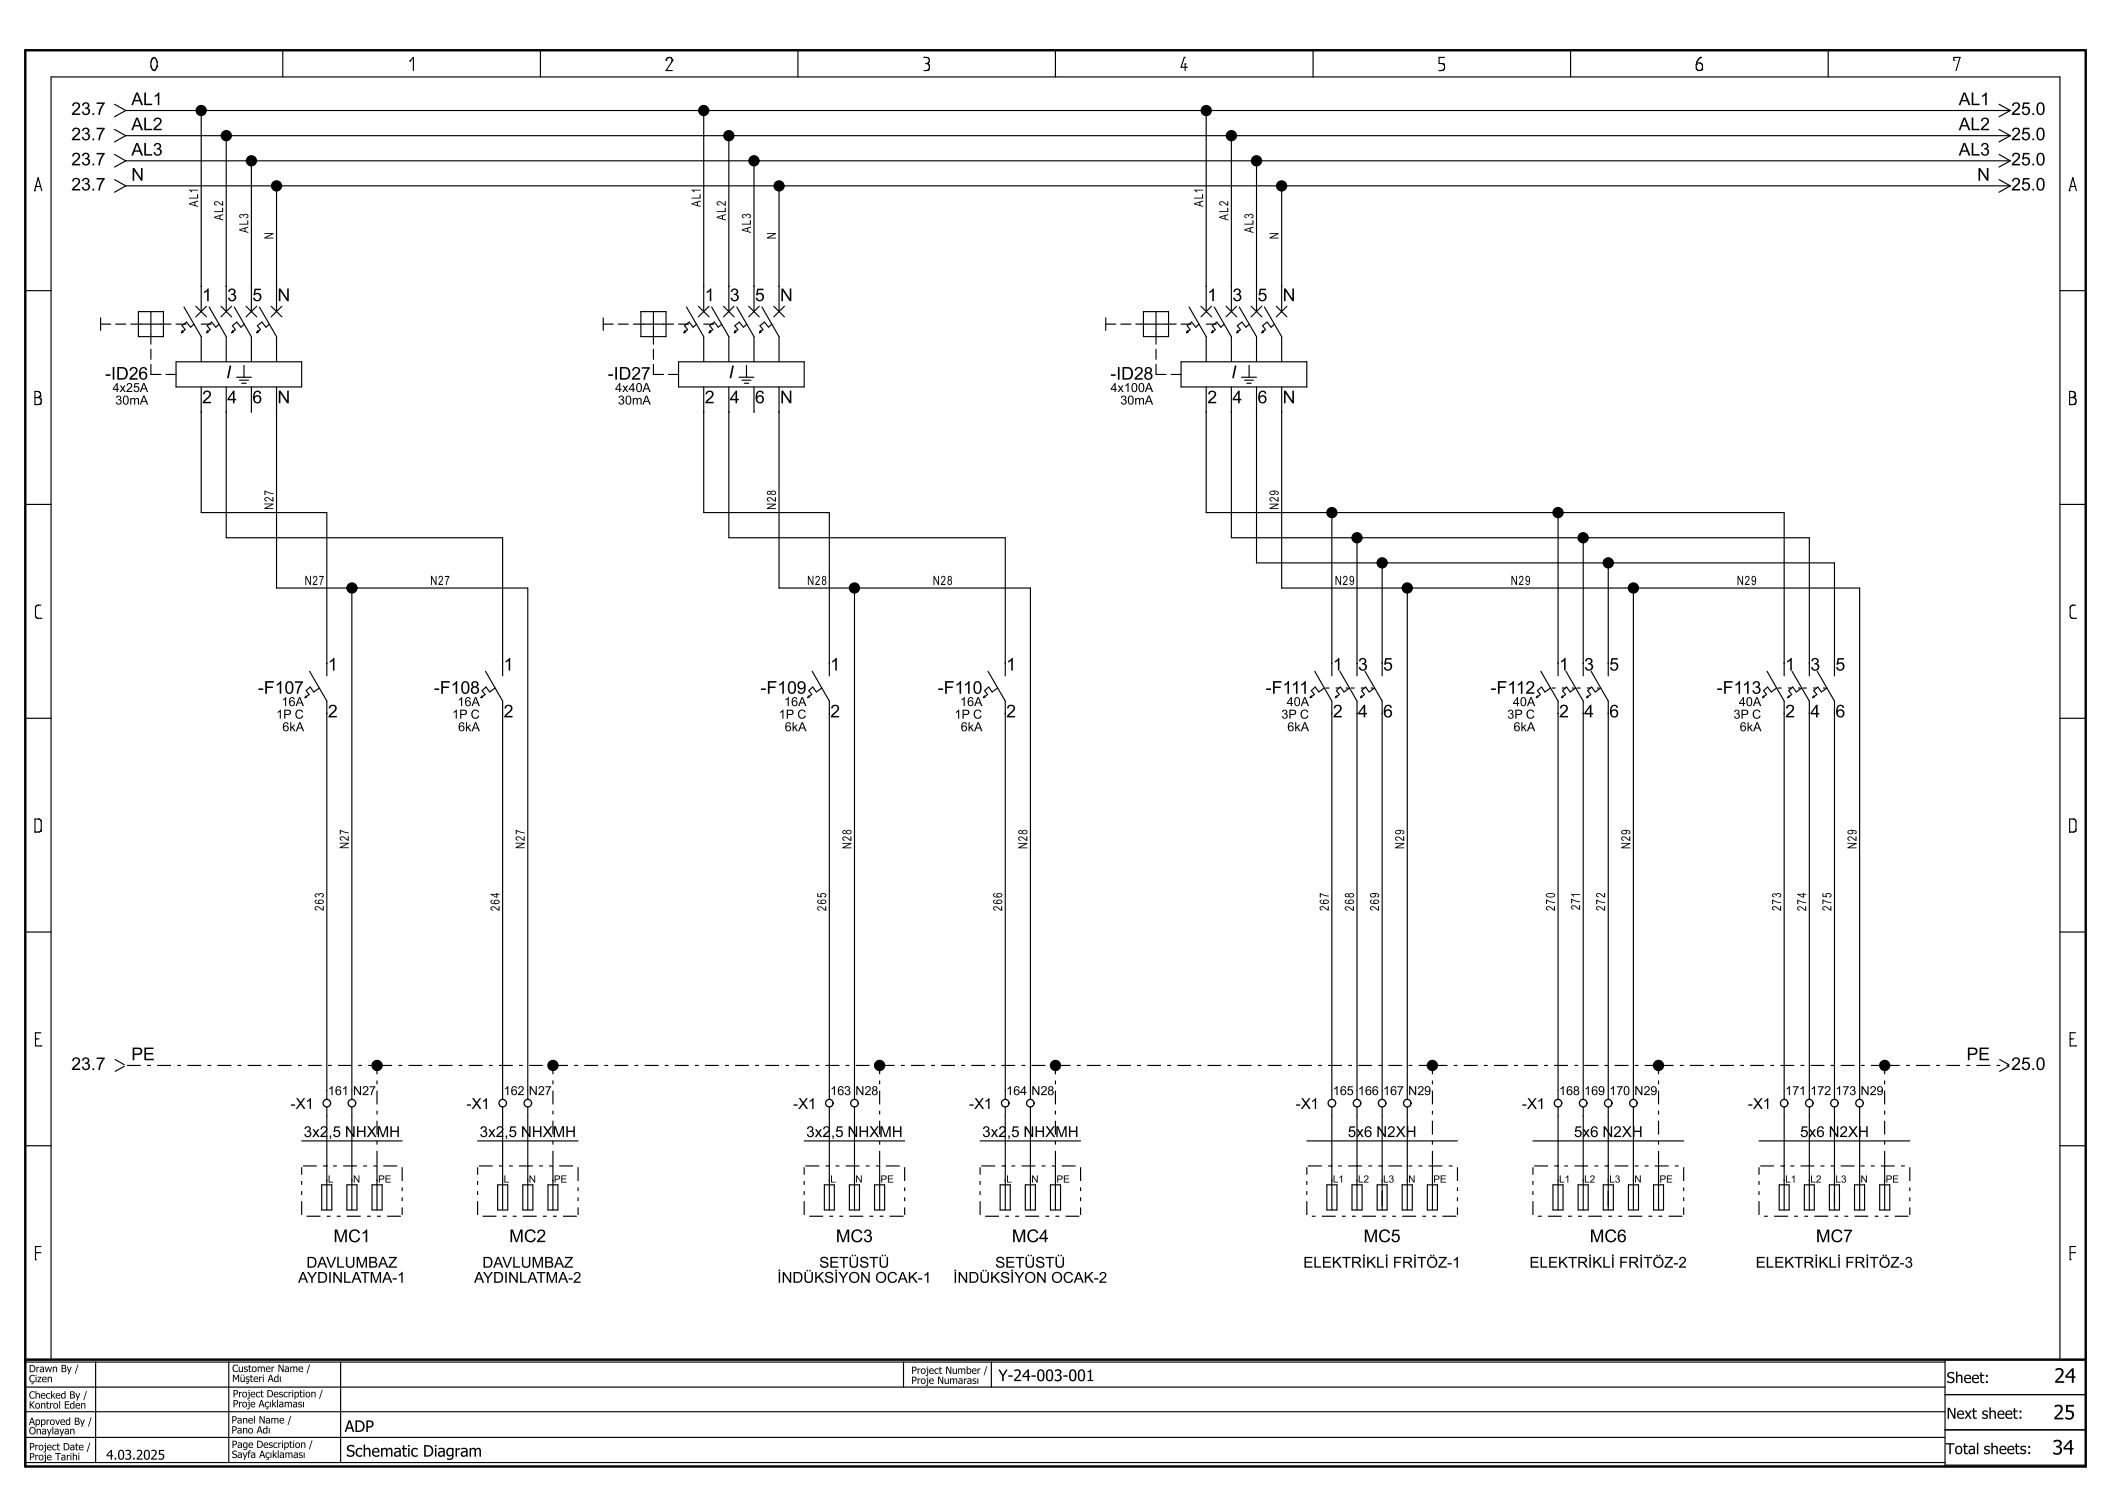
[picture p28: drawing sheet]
<svg xmlns="http://www.w3.org/2000/svg" width="420mm" height="297mm" viewBox="0 0 420 297" stroke-linecap="round" stroke-linejoin="round" font-family="sans-serif">
<defs><g id="words">
<g font-size="4">
<text x="408.7" y="275.1">24</text>
<text x="408.5" y="282.4">25</text>
<text x="408.3" y="289.4">34</text>
</g>
<g font-size="3.5">
<text x="14.2" y="22.9">23.7</text>
<text x="26.1" y="20.9">AL1</text>
<text x="389.7" y="20.9">AL1</text>
<text x="400.1" y="22.9">25.0</text>
<text x="14.2" y="27.9">23.7</text>
<text x="26.1" y="25.9">AL2</text>
<text x="389.7" y="25.9">AL2</text>
<text x="400.1" y="27.9">25.0</text>
<text x="14.2" y="32.9">23.7</text>
<text x="26.1" y="35.9">N</text>
<text x="26.1" y="31">AL3</text>
<text x="389.7" y="31">AL3</text>
<text x="393.4" y="35.9">N</text>
<text x="400.1" y="32.9">25.0</text>
<text x="14.2" y="37.9">23.7</text>
<text x="400.1" y="37.9">25.0</text>
<text x="40.2" y="59.9">1</text>
<text x="45.2" y="59.9">3</text>
<text x="50.2" y="59.9">5</text>
<text x="55.2" y="59.9">N</text>
<text x="140.2" y="59.9">1</text>
<text x="145.2" y="59.9">3</text>
<text x="150.2" y="59.9">5</text>
<text x="155.2" y="59.9">N</text>
<text x="240.2" y="59.9">1</text>
<text x="245.2" y="59.9">3</text>
<text x="250.2" y="59.9">5</text>
<text x="255.2" y="59.9">N</text>
<text x="20.9" y="75.5">-ID26</text>
<text x="45" y="75.2">I</text>
<text x="120.9" y="75.5">-ID27</text>
<text x="144.9" y="75.2">I</text>
<text x="220.9" y="75.5">-ID28</text>
<text x="244.9" y="75.2">I</text>
<text x="40.2" y="80.2">2</text>
<text x="45.2" y="80.2">4</text>
<text x="50.2" y="80.2">6</text>
<text x="55.2" y="80.2">N</text>
<text x="140.2" y="80.2">2</text>
<text x="145.2" y="80.2">4</text>
<text x="150.2" y="80.2">6</text>
<text x="155.2" y="80.2">N</text>
<text x="240.2" y="80.2">2</text>
<text x="245.2" y="80.2">4</text>
<text x="250.2" y="80.2">6</text>
<text x="255.2" y="80.2">N</text>
<text x="65.2" y="133.4">1</text>
<text x="100.2" y="133.4">1</text>
<text x="165.2" y="133.4">1</text>
<text x="200.2" y="133.4">1</text>
<text x="265.2" y="133.4">1</text>
<text x="270.2" y="133.4">3</text>
<text x="275.2" y="133.4">5</text>
<text x="310.2" y="133.4">1</text>
<text x="315.2" y="133.4">3</text>
<text x="320.2" y="133.4">5</text>
<text x="355.2" y="133.4">1</text>
<text x="360.2" y="133.4">3</text>
<text x="365.2" y="133.4">5</text>
<text x="51.3" y="138">-F107</text>
<text x="65.2" y="142.7">2</text>
<text x="86.3" y="138">-F108</text>
<text x="100.2" y="142.7">2</text>
<text x="151.3" y="138">-F109</text>
<text x="165.2" y="142.7">2</text>
<text x="186.6" y="138">-F110</text>
<text x="200.2" y="142.7">2</text>
<text x="251.8" y="138">-F111</text>
<text x="265.2" y="142.7">2</text>
<text x="270.2" y="142.7">4</text>
<text x="275.2" y="142.7">6</text>
<text x="296.5" y="138">-F112</text>
<text x="310.2" y="142.7">2</text>
<text x="315.2" y="142.7">4</text>
<text x="320.2" y="142.7">6</text>
<text x="341.5" y="138">-F113</text>
<text x="355.2" y="142.7">2</text>
<text x="360.2" y="142.7">4</text>
<text x="365.2" y="142.7">6</text>
<text x="14.2" y="212.9">23.7</text>
<text x="26.1" y="210.9">PE</text>
<text x="391.2" y="210.9">PE</text>
<text x="400.1" y="212.9">25.0</text>
<text x="66.3" y="247.1">MC1</text>
<text x="101.3" y="247.1">MC2</text>
<text x="166.3" y="247.1">MC3</text>
<text x="201.3" y="247.1">MC4</text>
<text x="271.3" y="247.1">MC5</text>
<text x="316.3" y="247.1">MC6</text>
<text x="361.3" y="247.1">MC7</text>
</g>
<g font-size="3.2">
<text x="198.6" y="274.7">Y-24-003-001</text>
<text x="68.6" y="284.9">ADP</text>
<text x="68.9" y="289.8">Schematic Diagram</text>
</g>
<g font-size="3">
<text x="57.8" y="220.6">-X1</text>
<text x="92.8" y="220.6">-X1</text>
<text x="157.8" y="220.6">-X1</text>
<text x="192.8" y="220.6">-X1</text>
<text x="257.8" y="220.6">-X1</text>
<text x="302.8" y="220.6">-X1</text>
<text x="347.7" y="220.6">-X1</text>
<text x="60.4" y="226.2">3x2</text>
<text x="65.3" y="226.2">,5 N</text>
<text x="70.8" y="226.2">HXMH</text>
<text x="95.4" y="226.2">3x2</text>
<text x="100.3" y="226.2">,5 N</text>
<text x="105.8" y="226.2">HXMH</text>
<text x="160.4" y="226.2">3x2</text>
<text x="165.3" y="226.2">,5 N</text>
<text x="170.8" y="226.2">HXMH</text>
<text x="195.4" y="226.2">3x2</text>
<text x="200.3" y="226.2">,5 N</text>
<text x="205.8" y="226.2">HXMH</text>
<text x="268.1" y="226.2">5x6 N2XH</text>
<text x="313.1" y="226.2">5x6 N2XH</text>
<text x="358.1" y="226.2">5x6 N2XH</text>
<text x="59.3" y="255.2">AYDINLATMA-1</text>
<text x="61" y="252.2">DAVLUMBAZ</text>
<text x="94.3" y="255.2">AYDINLATMA-2</text>
<text x="96" y="252.2">DAVLUMBAZ</text>
<text x="154.6" y="255.2">İNDÜKSİYON OCAK-1</text>
<text x="163" y="252.2">SETÜSTÜ</text>
<text x="189.7" y="255.2">İNDÜKSİYON OCAK-2</text>
<text x="198" y="252.2">SETÜSTÜ</text>
<text x="259.3" y="252.2">ELEKTRİKLİ FRİTÖZ-1</text>
<text x="304.3" y="252.2">ELEKTRİKLİ FRİTÖZ-2</text>
<text x="349.3" y="252.2">ELEKTRİKLİ FRİTÖZ-3</text>
<text x="387.3" y="275.1">Sheet:</text>
<text x="387.3" y="282.2">Next sheet:</text>
<text x="387.1" y="289.3">Total sheets:</text>
</g>
<text font-size="2.7" x="21.1" y="290.4">4.03.2025</text>
<g font-size="2.5">
<text x="39.4" y="41.2" transform="rotate(-90 39.4 41.2)">AL1</text>
<text x="139.4" y="41.2" transform="rotate(-90 139.4 41.2)">AL1</text>
<text x="239.4" y="41.2" transform="rotate(-90 239.4 41.2)">AL1</text>
<text x="44.4" y="43.9" transform="rotate(-90 44.4 43.9)">AL2</text>
<text x="49.4" y="46.3" transform="rotate(-90 49.4 46.3)">AL3</text>
<text x="54.4" y="47.6" transform="rotate(-90 54.4 47.6)">N</text>
<text x="144.4" y="43.9" transform="rotate(-90 144.4 43.9)">AL2</text>
<text x="149.4" y="46.3" transform="rotate(-90 149.4 46.3)">AL3</text>
<text x="154.4" y="47.6" transform="rotate(-90 154.4 47.6)">N</text>
<text x="244.4" y="43.9" transform="rotate(-90 244.4 43.9)">AL2</text>
<text x="249.4" y="46.3" transform="rotate(-90 249.4 46.3)">AL3</text>
<text x="254.4" y="47.6" transform="rotate(-90 254.4 47.6)">N</text>
<text x="22.4" y="78">4x25A</text>
<text x="122.4" y="78">4x40A</text>
<text x="220.9" y="78">4x100A</text>
<text x="22.9" y="80.5">30m</text>
<text x="122.9" y="80.5">30m</text>
<text x="222.9" y="80.5">30m</text>
<text x="54.4" y="101.4" transform="rotate(-90 54.4 101.4)">N27</text>
<text x="154.4" y="101.4" transform="rotate(-90 154.4 101.4)">N28</text>
<text x="254.4" y="101.4" transform="rotate(-90 254.4 101.4)">N29</text>
<text x="60.6" y="116.4">N27</text>
<text x="85.6" y="116.4">N27</text>
<text x="160.6" y="116.4">N28</text>
<text x="185.6" y="116.4">N28</text>
<text x="265.6" y="116.4">N29</text>
<text x="300.6" y="116.4">N29</text>
<text x="345.5" y="116.4">N29</text>
<text x="54.9" y="143">1P C</text>
<text x="56" y="140.5">16A</text>
<text x="90" y="143">1P C</text>
<text x="91" y="140.5">16A</text>
<text x="154.9" y="143">1P C</text>
<text x="156" y="140.5">16A</text>
<text x="189.9" y="143">1P C</text>
<text x="191" y="140.5">16A</text>
<text x="254.9" y="143">3P C</text>
<text x="256" y="140.5">40A</text>
<text x="299.9" y="143">3P C</text>
<text x="301" y="140.5">40A</text>
<text x="344.9" y="143">3P C</text>
<text x="345.9" y="140.5">40A</text>
<text x="56.2" y="145.5">6kA</text>
<text x="91.1" y="145.5">6kA</text>
<text x="156.1" y="145.5">6kA</text>
<text x="191.1" y="145.5">6kA</text>
<text x="256.1" y="145.5">6kA</text>
<text x="301.1" y="145.5">6kA</text>
<text x="346.1" y="145.5">6kA</text>
<text x="69.4" y="168.9" transform="rotate(-90 69.4 168.9)">N27</text>
<text x="104.4" y="168.9" transform="rotate(-90 104.4 168.9)">N27</text>
<text x="169.4" y="168.9" transform="rotate(-90 169.4 168.9)">N28</text>
<text x="204.4" y="168.9" transform="rotate(-90 204.4 168.9)">N28</text>
<text x="279.4" y="168.9" transform="rotate(-90 279.4 168.9)">N29</text>
<text x="324.4" y="168.9" transform="rotate(-90 324.4 168.9)">N29</text>
<text x="369.4" y="168.9" transform="rotate(-90 369.4 168.9)">N29</text>
<text x="64.4" y="181.2" transform="rotate(-90 64.4 181.2)">263</text>
<text x="99.4" y="181.2" transform="rotate(-90 99.4 181.2)">264</text>
<text x="164.4" y="181.2" transform="rotate(-90 164.4 181.2)">265</text>
<text x="199.4" y="181.2" transform="rotate(-90 199.4 181.2)">266</text>
<text x="264.4" y="181.2" transform="rotate(-90 264.4 181.2)">267</text>
<text x="269.4" y="181.2" transform="rotate(-90 269.4 181.2)">268</text>
<text x="274.4" y="181.2" transform="rotate(-90 274.4 181.2)">269</text>
<text x="309.4" y="181.2" transform="rotate(-90 309.4 181.2)">270</text>
<text x="314.4" y="181" transform="rotate(-90 314.4 181)">271</text>
<text x="319.4" y="181.2" transform="rotate(-90 319.4 181.2)">272</text>
<text x="354.4" y="181.2" transform="rotate(-90 354.4 181.2)">273</text>
<text x="359.4" y="181.2" transform="rotate(-90 359.4 181.2)">274</text>
<text x="364.4" y="181.2" transform="rotate(-90 364.4 181.2)">275</text>
<text x="65.2" y="217.9">161 N27</text>
<text x="100.2" y="217.9">162 N27</text>
<text x="165.2" y="217.9">163 N28</text>
<text x="200.2" y="217.9">164 N28</text>
<text x="265.2" y="217.9">165</text>
<text x="270.2" y="217.9">166</text>
<text x="275.2" y="217.9">167 N29</text>
<text x="310.2" y="217.9">168</text>
<text x="315.2" y="217.9">169</text>
<text x="320.2" y="217.9">170 N29</text>
<text x="355.2" y="217.9">171</text>
<text x="360.2" y="217.9">172</text>
<text x="365.2" y="217.9">173 N29</text>
</g>
<g font-size="2">
<text x="65.2" y="235.3">L</text>
<text x="70.2" y="235.3">N</text>
<text x="75.2" y="235.3">PE</text>
<text x="100.2" y="235.3">L</text>
<text x="105.2" y="235.3">N</text>
<text x="110.2" y="235.3">PE</text>
<text x="165.2" y="235.3">L</text>
<text x="170.2" y="235.3">N</text>
<text x="175.2" y="235.3">PE</text>
<text x="200.2" y="235.3">L</text>
<text x="205.2" y="235.3">N</text>
<text x="210.2" y="235.3">PE</text>
<text x="265.2" y="235.3">L1</text>
<text x="270.2" y="235.3">L2</text>
<text x="275.2" y="235.3">L3</text>
<text x="280.2" y="235.3">N</text>
<text x="285.2" y="235.3">PE</text>
<text x="310.2" y="235.3">L1</text>
<text x="315.2" y="235.3">L2</text>
<text x="320.2" y="235.3">L3</text>
<text x="325.2" y="235.3">N</text>
<text x="330.2" y="235.3">PE</text>
<text x="355.2" y="235.3">L1</text>
<text x="360.2" y="235.3">L2</text>
<text x="365.2" y="235.3">L3</text>
<text x="370.2" y="235.3">N</text>
<text x="375.2" y="235.3">PE</text>
<text x="5.8" y="273">Drawn By /</text>
<text x="5.8" y="275">Çizen</text>
<text x="46.2" y="272.9">Customer Name /</text>
<text x="46.2" y="274.9">Müşteri Adı</text>
<text x="181.3" y="273.3">Project Number /</text>
<text x="181.3" y="275.3">Proje Numarası</text>
<text x="5.8" y="278.2">Checked By /</text>
<text x="5.8" y="280.2">Kontrol Eden</text>
<text x="46.3" y="278">Project Description /</text>
<text x="46.3" y="280">Proje Açıklaması</text>
<text x="5.8" y="283.5">Approved By /</text>
<text x="5.8" y="285.3">Onaylayan</text>
<text x="46.1" y="283.2">Panel Name /</text>
<text x="46.1" y="285.2">Pano Adı</text>
<text x="5.8" y="288.5">Project Date /</text>
<text x="5.8" y="290.5">Proje Tarihi</text>
<text x="46.1" y="288">Page Description /</text>
<text x="46.1" y="290">Sayfa Açıklaması</text>
</g>
</g></defs>
<g fill="none" stroke="#000" stroke-width=".23">
<path d="M30.3 11.7h.1M30.3 11.7l-.3 .7v.8l.3 .5 .4 .3M30.3 11.7a.49 .49 0 0 1 .6-.2 .49 .49 0 0 1 .3 .5v1.2M30.7 14h.1M31.2 13.2h.1M31.2 13.2l-.2 .6-.3 .2M56.3 10v5.3M81.5 12.2h.1M81.5 12.2l.7-.8v2.6M107.5 10v5.3M132.5 12h.1M132.5 12a.63 .63 0 0 1 .6-.6 .63 .63 0 0 1 .7 .6"/>
<path d="M133.8 12h.1M133.8 12l-1.3 2h1.3M158.7 10v5.3M183.8 11.4h.1M183.8 11.4h.6a.61 .61 0 0 1 .5 .6 .61 .61 0 0 1-.4 .6M184.2 12.6h.3M184.5 12.6h.1M184.5 12.6a.75 .75 0 0 1 .1 1.3M184.5 12.6h-.1M184.6 13.9h.1M184.6 13.9l-.8 .1M210 10v5.3"/>
<path d="M235.6 11.4h.1M235.6 11.4l-.6 2h1.2M235.8 12.7h.1M235.8 12.7v1.3M261.2 10v5.3M286.3 14h.1M287.1 12.7h.1M287.1 12.7a.74 .74 0 0 1 .3 .8 .74 .74 0 0 1-.6 .5h-.5M287.4 11.4h-1.1v1.2l.8 .1M312.5 10v5.3M337.5 12.8h.1M338.4 11.4h.1"/>
<path d="M338.4 11.4l-.4 .3-.4 .7-.1 1.1a.63 .63 0 0 0 .6 .5 .63 .63 0 0 0 .6-.4v-.6l-.2-.3-1-.2M338.6 13.8h.1M363.7 10v5.3M388.7 12h.1M388.7 12v-.6h1.3l-.8 2.6M6.9 37.9h.1M6.9 37.9l.7-2.6 .7 2.6M7.1 37.1h.1M7.1 37.1h1M22.8 35.7l2.2 1.3M22.8 20.7l2.2 1.3M22.8 25.7l2.2 1.3"/>
<path d="M22.8 30.7l2.2 1.3M25 37l-2.2 1.2M25 37h374.9M25 22l-2.2 1.2M25 22h374.9M25 27l-2.2 1.2M25 27h374.9M25 32l-2.2 1.2M25 32h374.9M40 22v40M45 27v35M50 32v30"/>
<path d="M55 37v25M140 22v40M145 27v35M150 32v30M155 37v25M240 22v40M245 27v35M250 32v30M255 37v25M397.7 35.7l2.2 1.3M397.7 20.7l2.2 1.3M397.7 25.7l2.2 1.3"/>
<path d="M397.7 30.7l2.2 1.3M399.9 37l-2.2 1.2M399.9 22l-2.2 1.2M399.9 27l-2.2 1.2M399.9 32l-2.2 1.2M411.7 37.9h.1M411.7 37.9l.7-2.6 .7 2.6M411.9 37.1h.1M411.9 37.1h1M5 57.8h5.2M409.8 57.8h5.2M7 79.1h.8l.3 .2 .1 .7-.2 .4"/>
<path d="M7.5 79.1h.1M7.5 79.1a.61 .61 0 0 0 .6-.6 .61 .61 0 0 0-.6-.6h-.5v2.6M8 78.8h.1M20 64.5h2M20 63.2v2.5M23 64.5h2M26 64.5h8M27.5 62h5v5h-5zM30 62v6.5M30 69.5v2M30 72.5v2h2M33 74.5h2"/>
<path d="M35 72h25v5h-25zM35 64.5h2M36.3 65.8l-.2 .4M36.4 66.1l-.3 .1M36.6 61.1l3.4 5.9v5M38.6 64.5l-.7 .6-.8-1-.9 .7 .6 .8-.7 .6M39 60.9l2.1 2.1M40 77v25h25v32.5M40 64.5h2M41.1 60.9l-2.1 2.1M41.3 65.8l-.2 .4M41.4 66.1l-.3 .1"/>
<path d="M41.6 61.1l3.4 5.9v5M43.6 64.5l-.7 .6-.8-1-.9 .7 .6 .8-.7 .6M44 60.9l2.1 2.1M45 77v30h55v27.5M46.1 60.9l-2.1 2.1M46.3 65.8l-.2 .4M46.4 66.1l-.3 .1M46.6 61.1l3.4 5.9v5M47.1 75h2.9M47.7 75.6h1.7M48.1 76.2h.9M48.5 72.7v2.3"/>
<path d="M48.6 64.5l-.7 .6-.8-1-.9 .7 .6 .8-.7 .6M48.9 60.9l2.2 2.1M50 77v5M51.1 60.9l-2.2 2.1M51.3 65.8l-.2 .4M51.4 66.1l-.3 .1M51.6 61.1l3.4 5.9v5M53.6 64.5l-.7 .6-.8-1-.9 .7 .6 .8-.7 .6M53.9 60.9l2.2 2.1M55 77v40h50v101.7M56.1 60.9l-2.2 2.1M120 64.5h2"/>
<path d="M120 63.2v2.5M123 64.5h2M126 64.5h8M127.5 62h5v5h-5zM130 72.5v2h2M130 62v6.5M130 69.5v2M133 74.5h2M135 72h25v5h-25zM135 64.5h2M136.3 65.8l-.2 .4M136.4 66.1l-.3 .1"/>
<path d="M136.6 61.1l3.4 5.9v5M138.6 64.5l-.7 .6-.8-1-.9 .7 .6 .8-.7 .6M138.9 60.9l2.2 2.1M140 64.5h2M140 77v25h25v32.5M141.1 60.9l-2.2 2.1M141.3 65.8l-.2 .4M141.4 66.1l-.3 .1M141.6 61.1l3.4 5.9v5M143.6 64.5l-.7 .6-.8-1-.9 .7 .6 .8-.7 .6M143.9 60.9l2.1 2.1M145 77v30h55v27.5"/>
<path d="M146 60.9l-2.1 2.1M146.3 65.8l-.2 .4M146.4 66.1l-.3 .1M146.6 61.1l3.4 5.9v5M147 75h3M147.6 75.6h1.8M148.1 76.2h.9M148.5 72.7v2.3M148.6 64.5l-.7 .6-.8-1-.9 .7 .6 .8-.7 .6M148.9 60.9l2.2 2.1M150 77v5M151.1 60.9l-2.2 2.1"/>
<path d="M151.3 65.8l-.2 .4M151.4 66.1l-.3 .1M151.6 61.1l3.4 5.9v5M153.6 64.5l-.7 .6-.8-1-.9 .7 .6 .8-.7 .6M153.9 60.9l2.2 2.1M155 77v40h50v101.7M156.1 60.9l-2.2 2.1M220 64.5h2M220 63.2v2.5M223 64.5h2M226 64.5h8M227.5 62h5v5h-5z"/>
<path d="M230 72.5v2h2M230 62v6.5M230 69.5v2M233 74.5h2M235 72h25v5h-25zM235 64.5h2M236.3 65.8l-.2 .4M236.4 66.1l-.3 .1M236.6 61.1l3.4 5.9v5M238.6 64.5l-.7 .6-.8-1-.9 .7 .6 .8-.7 .6M238.9 60.9l2.1 2.1M240 64.5h2"/>
<path d="M240 77v25h115v32.5M241 60.9l-2.1 2.1M241.3 65.8l-.2 .4M241.4 66.1l-.3 .1M241.6 61.1l3.4 5.9v5M243.6 64.5l-.7 .6-.8-1-.9 .7 .6 .8-.7 .6M243.9 60.9l2.1 2.1M245 77v30h115v27.5M246 60.9l-2.1 2.1M246.3 65.8l-.2 .4M246.4 66.1l-.3 .1M246.6 61.1l3.4 5.9v5"/>
<path d="M247 75h3M247.6 75.6h1.8M248.1 76.2h.8M248.5 72.7v2.3M248.6 64.5l-.7 .6-.8-1-.9 .7 .6 .8-.7 .6M248.9 60.9l2.2 2.1M250 77v35h115v22.5M251.1 60.9l-2.2 2.1M251.3 65.8l-.2 .4M251.4 66.1l-.3 .1M251.6 61.1l3.4 5.9v5M253.6 64.5l-.7 .6-.8-1-.9 .7 .6 .8-.7 .6"/>
<path d="M253.9 60.9l2.1 2.1M255 77v40h115v101.7M256 60.9l-2.1 2.1M411.8 79.1h.8a.75 .75 0 0 1 .2 1.3M412.3 79.1h.1M412.8 78.8h.1M412.8 78.8a.61 .61 0 0 0-.5-.9h-.5v2.6M412.8 78.8l-.5 .3M7 80.5h.1M8 80.4h.1M8 80.4l-1 .1M411.8 80.5h.1"/>
<path d="M412.8 80.4h.1M412.8 80.4l-1 .1M5 100.3h5.2M70 117v101.7M170 117v101.7M265 102v32.5M270 107v27.5M275 112v22.5M280 117v101.7M310 102v32.5M315 107v27.5M320 112v22.5"/>
<path d="M325 117v101.7M409.8 100.3h5.2M7.4 120.4h.1M7.4 120.4l-.3 .5v1.7l.3 .4h.7M8.1 123h.1M8.1 120.4h-.7M60.9 138.5l-.2 .3M61 138.7l-.3 .1M61.6 133.5l3.4 6v79.2M63.5 136.9l-1.1 .8-.7-1-.8 .7 .6 .8-.8 .6M95.9 138.5l-.2 .3M96 138.7l-.3 .1"/>
<path d="M96.6 133.5l3.4 6v79.2M98.5 136.9l-1.1 .8-.7-1-.8 .7 .6 .8-.8 .6M160.9 138.5l-.2 .3M161 138.7l-.3 .1M161.6 133.5l3.4 6v79.2M163.5 136.9l-1.1 .8-.7-1-.8 .7 .6 .8-.8 .6M195.9 138.5l-.2 .3M196 138.7l-.3 .1M196.6 133.5l3.4 6v79.2M198.5 136.9l-1.1 .8-.7-1-.8 .7 .6 .8-.8 .6M260.9 138.5l-.2 .3M261 138.7l-.3 .1"/>
<path d="M261.6 133.5l3.4 6v79.2M263.5 136.9l-1.1 .8-.7-1-.8 .7 .6 .8-.8 .6M263.7 136.9h.8M265.7 136.9h.8M265.9 138.5l-.2 .3M266 138.7l-.3 .1M266.6 133.5l3.4 6v79.2M267.7 136.9h.5M268.5 136.9l-1.1 .8-.7-1-.8 .7 .6 .8-.8 .6M268.7 136.9h.8M270.7 136.9h.8M270.9 138.5l-.2 .3"/>
<path d="M271 138.7l-.3 .1M271.6 133.5l3.4 6v79.2M272.7 136.9h.5M273.5 136.9l-1.1 .8-.7-1-.8 .7 .6 .8-.8 .6M305.9 138.5l-.2 .3M306 138.7l-.3 .1M306.6 133.5l3.4 6v79.2M308.5 136.9l-1.1 .8-.7-1-.8 .7 .6 .8-.8 .6M308.7 136.9h.8M310.7 136.9h.8M310.9 138.5l-.2 .3M311 138.7l-.3 .1"/>
<path d="M311.6 133.5l3.4 6v79.2M312.7 136.9h.5M313.5 136.9l-1.1 .8-.7-1-.8 .7 .6 .8-.8 .6M313.7 136.9h.8M315.7 136.9h.8M315.9 138.5l-.2 .3M316 138.7l-.3 .1M316.6 133.5l3.4 6v79.2M317.7 136.9h.5M318.5 136.9l-1.1 .8-.7-1-.8 .7 .6 .8-.8 .6M350.9 138.5l-.2 .3M351 138.7l-.3 .1"/>
<path d="M351.6 133.5l3.4 6v79.2M353.5 136.9l-1.1 .8-.7-1-.8 .7 .6 .8-.8 .6M353.7 136.9h.8M355.7 136.9h.8M355.9 138.5l-.2 .3M356 138.7l-.3 .1M356.5 133.5l3.5 6v79.2M357.7 136.9h.5M358.5 136.9l-1.1 .8-.7-1-.8 .7 .6 .8-.8 .6M358.7 136.9h.8M360.7 136.9h.8M360.9 138.5l-.2 .3"/>
<path d="M361 138.7l-.3 .1M361.5 133.5l3.5 6v79.2M362.7 136.9h.5M363.5 136.9l-1.1 .8-.7-1-.8 .7 .6 .8-.8 .6M412.2 120.4h.1M412.2 120.4l-.3 .4v1.6a.51 .51 0 0 0 .5 .6h.5M412.9 123h.1M412.9 120.4h-.7M5 142.9h5.2M409.8 142.9h5.2M7 165.5h.1M8.1 165.3h.1"/>
<path d="M8.1 165.3l.1-.2-.1-1.9-.3-.3h-.8v2.6M8.1 165.3l-.3 .2h-.8M411.8 165.5h.1M412.9 165.3h.1M412.9 165.3l.1-.3-.1-1.8-.3-.3h-.8v2.6M412.9 165.3l-.3 .2h-.8M5 185.4h5.2M409.8 185.4h5.2M7.1 206.7h.1M7.1 206.7h.7M8.1 208.1h.1M8.1 205.4h-1v2.7h1"/>
<path d="M22.8 210.7l2 1.1M24.8 212.1l-2 1.1M25.3 212h2.7M29.3 212h.7M31.3 212h2.7M35.3 212h.7M37.3 212h2.7M41.3 212h.7M43.3 212h2.7M47.3 212h.7M49.3 212h2.7M53.3 212h.7"/>
<path d="M55.3 212h2.7M59.3 212h.7M61.3 212h2.7M65.3 212h.7M67.3 212h2.7M71.3 212h.7M73.3 212h1.5M75 217v2.7M75 214.9v.8M75 212.2v1.5M75.3 212h2.7M79.3 212h.7"/>
<path d="M81.3 212h2.7M85.3 212h.7M87.2 212h2.8M91.3 212h.7M93.3 212h2.7M97.3 212h.7M99.3 212h2.7M103.3 212h.7M105.3 212h2.7M109.2 212h.6M110 217v2.7M110 214.9v.8"/>
<path d="M110 212.2v1.5M110.3 212h2.7M114.2 212h.8M116.3 212h2.7M120.2 212h.8M122.3 212h2.7M126.3 212h.7M128.2 212h2.8M132.3 212h.7M134.3 212h2.7M138.3 212h.7M140.3 212h2.7"/>
<path d="M144.2 212h.8M146.3 212h2.7M150.2 212h.8M152.2 212h2.8M156.3 212h.7M158.2 212h2.8M162.3 212h.7M164.2 212h2.8M168.2 212h.8M170.3 212h2.7M174.2 212h.6M175 217v2.7"/>
<path d="M175 214.9v.8M175 212.2v1.5M175.2 212h2.8M179.2 212h.8M181.3 212h2.7M185.2 212h.8M187.2 212h2.8M191.2 212h.8M193.2 212h2.8M197.2 212h.8M199.2 212h2.8M203.3 212h.7"/>
<path d="M205.2 212h2.8M209.2 212h.6M210 217v2.7M210 214.9v.8M210 212.2v1.5M210.2 212h2.8M214.2 212h.8M216.2 212h2.8M220.2 212h.8M222.2 212h2.8M226.2 212h.8M228.2 212h2.8"/>
<path d="M232.2 212h.8M234.2 212h2.8M238.2 212h.8M240.2 212h2.8M244.2 212h.8M246.2 212h2.8M250.2 212h.8M252.2 212h2.8M256.2 212h.8M258.2 212h2.8M262.2 212h.8M264.2 212h2.8"/>
<path d="M268.2 212h.8M270.2 212h2.8M274.2 212h.8M276.2 212h2.8M280.2 212h.8M282.2 212h2.5M285 217v2.7M285 214.9v.8M285 212.2v1.5M285.2 212h2.8M289.2 212h.8M291.2 212h2.8"/>
<path d="M295.2 212h.8M297.2 212h2.8M301.2 212h.8M303.2 212h2.8M307.2 212h.8M309.2 212h2.8M313.2 212h.8M315.2 212h2.8M319.2 212h.8M321.2 212h2.8M325.2 212h.8M327.2 212h2.5"/>
<path d="M330 217v2.7M330 214.9v.8M330 212.2v1.5M330.2 212h2.8M334.2 212h.8M336.2 212h2.8M340.2 212h.8M342.2 212h2.8M346.2 212h.8M348.2 212h2.8M352.2 212h.8M354.2 212h2.8"/>
<path d="M358.2 212h.8M360.2 212h2.8M364.2 212h.8M366.2 212h2.8M370.2 212h.8M372.2 212h2.5M375 217v2.7M375 214.9v.8M375 212.2v1.5M375.2 212h2.8M379.2 212h.8M381.2 212h2.8"/>
<path d="M385.2 212h.8M387.2 212h2.8M391.2 212h.8M393.2 212h2.8M397.2 212h.8M397.8 210.7l1.9 1.1M399.2 212h.5M399.7 212.1l-1.9 1.1M411.9 206.7h.1M411.9 206.7h.7M412.9 208.1h.1M412.9 205.4h-1v2.7h1"/>
<path d="M5 227.9h5.2M60 239v2.7M60 236.9v.8M60 234.9v.8M60 232.2v1.5M60 227h20M60.3 231.9h2.7M64 235.7h2v5h-2zM64.3 231.9h.7M65 220.2v20.5M66.3 231.9h.7M68.3 231.9h2.7"/>
<path d="M69 235.7h2v5h-2zM70 220.2v20.5M72.3 231.9h.7M74 235.7h2v5h-2zM74.3 231.9h.7M75 228.9v2.8M75 227v.7M75 222.9v2.8M75 220.9v.8M75 231.8v8.9M76.3 231.9h2.7M80 232.2v2.7"/>
<path d="M80 236.2v.7M80 238.2v.8M95 239v2.7M95 236.9v.8M95 234.9v.8M95 232.2v1.5M95 227h20M95.2 231.9h2.8M99 235.7h2v5h-2zM99.3 231.9h.7M100 220.2v20.5M101.3 231.9h.7"/>
<path d="M103.3 231.9h2.7M104 235.7h2v5h-2zM105 220.2v20.5M107.3 231.9h.7M109 235.7h2v5h-2zM109.2 231.9h.8M110 228.9v2.8M110 227v.7M110 222.9v2.8M110 220.9v.8M110 231.8v8.9M111.3 231.9h2.7"/>
<path d="M115 232.2v2.7M115 236.2v.7M115 238.2v.8M160 239v2.7M160 236.9v.8M160 234.9v.8M160 232.2v1.5M160 227h20M160.2 231.9h2.8M164 235.7h2v5h-2zM164.2 231.9h.8M165 220.2v20.5"/>
<path d="M166.2 231.9h.8M168.2 231.9h2.8M169 235.7h2v5h-2zM170 220.2v20.5M172.2 231.9h.8M174 235.7h2v5h-2zM174.2 231.9h.8M175 228.9v2.8M175 227v.7M175 222.9v2.8M175 220.9v.8M175 231.8v8.9"/>
<path d="M176.3 231.9h2.7M180 232.2v2.7M180 236.2v.7M180 238.2v.8M195 239v2.7M195 236.9v.8M195 234.9v.8M195 232.2v1.5M195 227h20M195.2 231.9h2.8M199 235.7h2v5h-2zM199.2 231.9h.8"/>
<path d="M200 220.2v20.5M201.2 231.9h.8M203.3 231.9h2.7M204 235.7h2v5h-2zM205 220.2v20.5M207.2 231.9h.8M209 235.7h2v5h-2zM209.2 231.9h.8M210 228.9v2.8M210 227v.7M210 222.9v2.8M210 220.9v.8"/>
<path d="M210 231.8v8.9M211.3 231.9h2.7M215 232.2v2.7M215 236.2v.7M215 238.2v.8M260 239v2.7M260 236.9v.8M260 234.9v.8M260 232.2v1.5M260 227h30M260.2 231.9h2.8M264 235.7h2v5h-2z"/>
<path d="M264.2 231.9h.8M265 220.2v20.5M266.2 231.9h.8M268.2 231.9h2.8M269 235.7h2v5h-2zM270 220.2v20.5M272.2 231.9h.8M274 235.7h2v5h-2zM274.2 231.9h.8M275 220.2v20.5M276.2 231.9h2.8M279 235.7h2v5h-2z"/>
<path d="M280 220.2v20.5M280.2 231.9h.8M282.2 231.9h.8M284 235.7h2v5h-2zM284.2 231.9h2.8M285 228.9v2.8M285 227v.7M285 222.9v2.8M285 220.9v.8M285 231.8v8.9M288.2 231.9h.8M290 232.2v2.7"/>
<path d="M290 236.2v.7M290 238.2v.8M305 239v2.7M305 236.9v.8M305 234.9v.8M305 232.2v1.5M305 227h30M305.2 231.9h2.8M309 235.7h2v5h-2zM309.2 231.9h.8M310 220.2v20.5M311.2 231.9h.8"/>
<path d="M313.2 231.9h2.8M314 235.7h2v5h-2zM315 220.2v20.5M317.2 231.9h.8M319 235.7h2v5h-2zM319.2 231.9h.8M320 220.2v20.5M321.2 231.9h2.8M324 235.7h2v5h-2zM325 220.2v20.5M325.2 231.9h.8M327.2 231.9h.8"/>
<path d="M329 235.7h2v5h-2zM329.2 231.9h2.8M330 228.9v2.8M330 227v.7M330 222.9v2.8M330 220.9v.8M330 231.8v8.9M333.2 231.9h.8M335 232.2v2.7M335 236.2v.7M335 238.2v.8M350 239v2.7"/>
<path d="M350 236.9v.8M350 234.9v.8M350 232.2v1.5M350 227h30M350.2 231.9h2.8M354 235.7h2v5h-2zM354.2 231.9h.8M355 220.2v20.5M356.2 231.9h.8M358.2 231.9h2.8M359 235.7h2v5h-2zM360 220.2v20.5"/>
<path d="M362.2 231.9h.8M364 235.7h2v5h-2zM364.2 231.9h.8M365 220.2v20.5M366.2 231.9h2.8M369 235.7h2v5h-2zM370 220.2v20.5M370.2 231.9h.8M372.2 231.9h.8M374 235.7h2v5h-2zM374.2 231.9h2.8M375 228.9v2.8"/>
<path d="M375 227v.7M375 222.9v2.8M375 220.9v.8M375 231.8v8.9M378.2 231.9h.8M380 232.2v2.7M380 236.2v.7M380 238.2v.8M409.8 227.9h5.2M7.1 250.6h.1M7.1 249.2h.1M7.1 249.2h1"/>
<path d="M8.1 248h-1v2.6M61 241.9h2.8M65 241.9h.8M67 241.9h.8M69 241.9h2.8M73 241.9h.8M75 241.9h.8M77 241.9h2.8M80 240.2v1.5M96 241.9h2.8M100 241.9h.8M102 241.9h.8"/>
<path d="M104 241.9h2.8M108 241.9h.8M110 241.9h.8M112 241.9h2.8M115 240.2v1.5M161 241.9h2.8M165 241.9h.8M167 241.9h.7M169 241.9h2.8M173 241.9h.7M175 241.9h.7M177 241.9h2.8"/>
<path d="M180 240.2v1.5M196 241.9h2.8M200 241.9h.7M202 241.9h.7M204 241.9h2.7M208 241.9h.7M210 241.9h.7M212 241.9h2.7M215 240.2v1.5M261 241.9h.7M263 241.9h2.7M267 241.9h.7"/>
<path d="M269 241.9h.7M271 241.9h2.7M275 241.9h.7M277 241.9h.7M279 241.9h2.7M283 241.9h.7M285 241.9h.7M287 241.9h2.7M290 240.2v1.5M306 241.9h.7M308 241.9h2.7M312 241.9h.7"/>
<path d="M314 241.9h.7M316 241.9h2.7M320 241.9h.7M322 241.9h.7M324 241.9h2.7M328 241.9h.7M330 241.9h.7M332 241.9h2.7M335 240.2v1.5M351 241.9h.7M353 241.9h2.7M357 241.9h.7"/>
<path d="M359 241.9h.7M361 241.9h2.7M365 241.9h.7M367 241.9h.7M369 241.9h2.7M373 241.9h.7M375 241.9h.7M377 241.9h2.7M380 240.2v1.5M411.9 250.6h.1M411.9 249.2h.1M411.9 249.2h1"/>
<path d="M412.9 248h-1v2.6M5 270.5h5.2v-255.2h399.6v255.2h5.2M5 271h382M5 275.9h382M19 271v19.9M45.5 271v19.9M67.8 271v19.9M179.8 271v4.9M197.2 271v4.9M387 270.4v21.1h28M387 277.4h28M5 280.8h382"/>
<path d="M5 285.9h382M5 290.9h382M387 284.4h28"/>
</g>
<path d="M5 10h410v281.7h-410zM5 270.5h410" fill="none" stroke="#000" stroke-width=".48"/>
<g fill="none" stroke="#000" stroke-width=".25">
<circle cx="40" cy="22" r="1"/>
<circle cx="45" cy="27" r="1"/>
<circle cx="50" cy="32" r="1"/>
<circle cx="55" cy="37" r="1"/>
<circle cx="140" cy="22" r="1"/>
<circle cx="145" cy="27" r="1"/>
<circle cx="150" cy="32" r="1"/>
<circle cx="155" cy="37" r="1"/>
<circle cx="240" cy="22" r="1"/>
<circle cx="245" cy="27" r="1"/>
<circle cx="250" cy="32" r="1"/>
<circle cx="255" cy="37" r="1"/>
<circle cx="70" cy="117" r="1"/>
<circle cx="170" cy="117" r="1"/>
<circle cx="265" cy="102" r="1"/>
<circle cx="270" cy="107" r="1"/>
<circle cx="275" cy="112" r="1"/>
<circle cx="280" cy="117" r="1"/>
<circle cx="310" cy="102" r="1"/>
<circle cx="315" cy="107" r="1"/>
<circle cx="320" cy="112" r="1"/>
<circle cx="325" cy="117" r="1"/>
<circle cx="65" cy="219.5" r=".75"/>
<circle cx="70" cy="219.5" r=".75"/>
<circle cx="75" cy="212" r="1"/>
<circle cx="100" cy="219.5" r=".75"/>
<circle cx="105" cy="219.4" r=".75"/>
<circle cx="110" cy="212" r="1"/>
<circle cx="165" cy="219.4" r=".75"/>
<circle cx="170" cy="219.5" r=".75"/>
<circle cx="175" cy="212" r="1"/>
<circle cx="200" cy="219.5" r=".75"/>
<circle cx="205" cy="219.5" r=".75"/>
<circle cx="210" cy="212" r="1"/>
<circle cx="265" cy="219.4" r=".75"/>
<circle cx="270" cy="219.5" r=".75"/>
<circle cx="275" cy="219.5" r=".75"/>
<circle cx="280" cy="219.4" r=".75"/>
<circle cx="285" cy="212" r="1"/>
<circle cx="310" cy="219.4" r=".75"/>
<circle cx="315" cy="219.5" r=".75"/>
<circle cx="320" cy="219.5" r=".75"/>
<circle cx="325" cy="219.4" r=".75"/>
<circle cx="330" cy="212" r="1"/>
<circle cx="355" cy="219.4" r=".75"/>
<circle cx="360" cy="219.5" r=".75"/>
<circle cx="365" cy="219.5" r=".75"/>
<circle cx="370" cy="219.5" r=".75"/>
<circle cx="375" cy="212" r="1"/>
</g>
<g fill="#000">
<circle cx="40" cy="22" r="1"/>
<circle cx="45" cy="27" r="1"/>
<circle cx="50" cy="32" r="1"/>
<circle cx="55" cy="37" r="1"/>
<circle cx="140" cy="22" r="1"/>
<circle cx="145" cy="27" r="1"/>
<circle cx="150" cy="32" r="1"/>
<circle cx="155" cy="37" r="1"/>
<circle cx="240" cy="22" r="1"/>
<circle cx="245" cy="27" r="1"/>
<circle cx="250" cy="32" r="1"/>
<circle cx="255" cy="37" r="1"/>
<circle cx="70" cy="117" r="1"/>
<circle cx="170" cy="117" r="1"/>
<circle cx="265" cy="102" r="1"/>
<circle cx="270" cy="107" r="1"/>
<circle cx="275" cy="112" r="1"/>
<circle cx="280" cy="117" r="1"/>
<circle cx="310" cy="102" r="1"/>
<circle cx="315" cy="107" r="1"/>
<circle cx="320" cy="112" r="1"/>
<circle cx="325" cy="117" r="1"/>
<circle cx="75" cy="212" r="1"/>
<circle cx="110" cy="212" r="1"/>
<circle cx="175" cy="212" r="1"/>
<circle cx="210" cy="212" r="1"/>
<circle cx="285" cy="212" r="1"/>
<circle cx="330" cy="212" r="1"/>
<circle cx="375" cy="212" r="1"/>
</g>
<use href="#words"/>
</svg>
